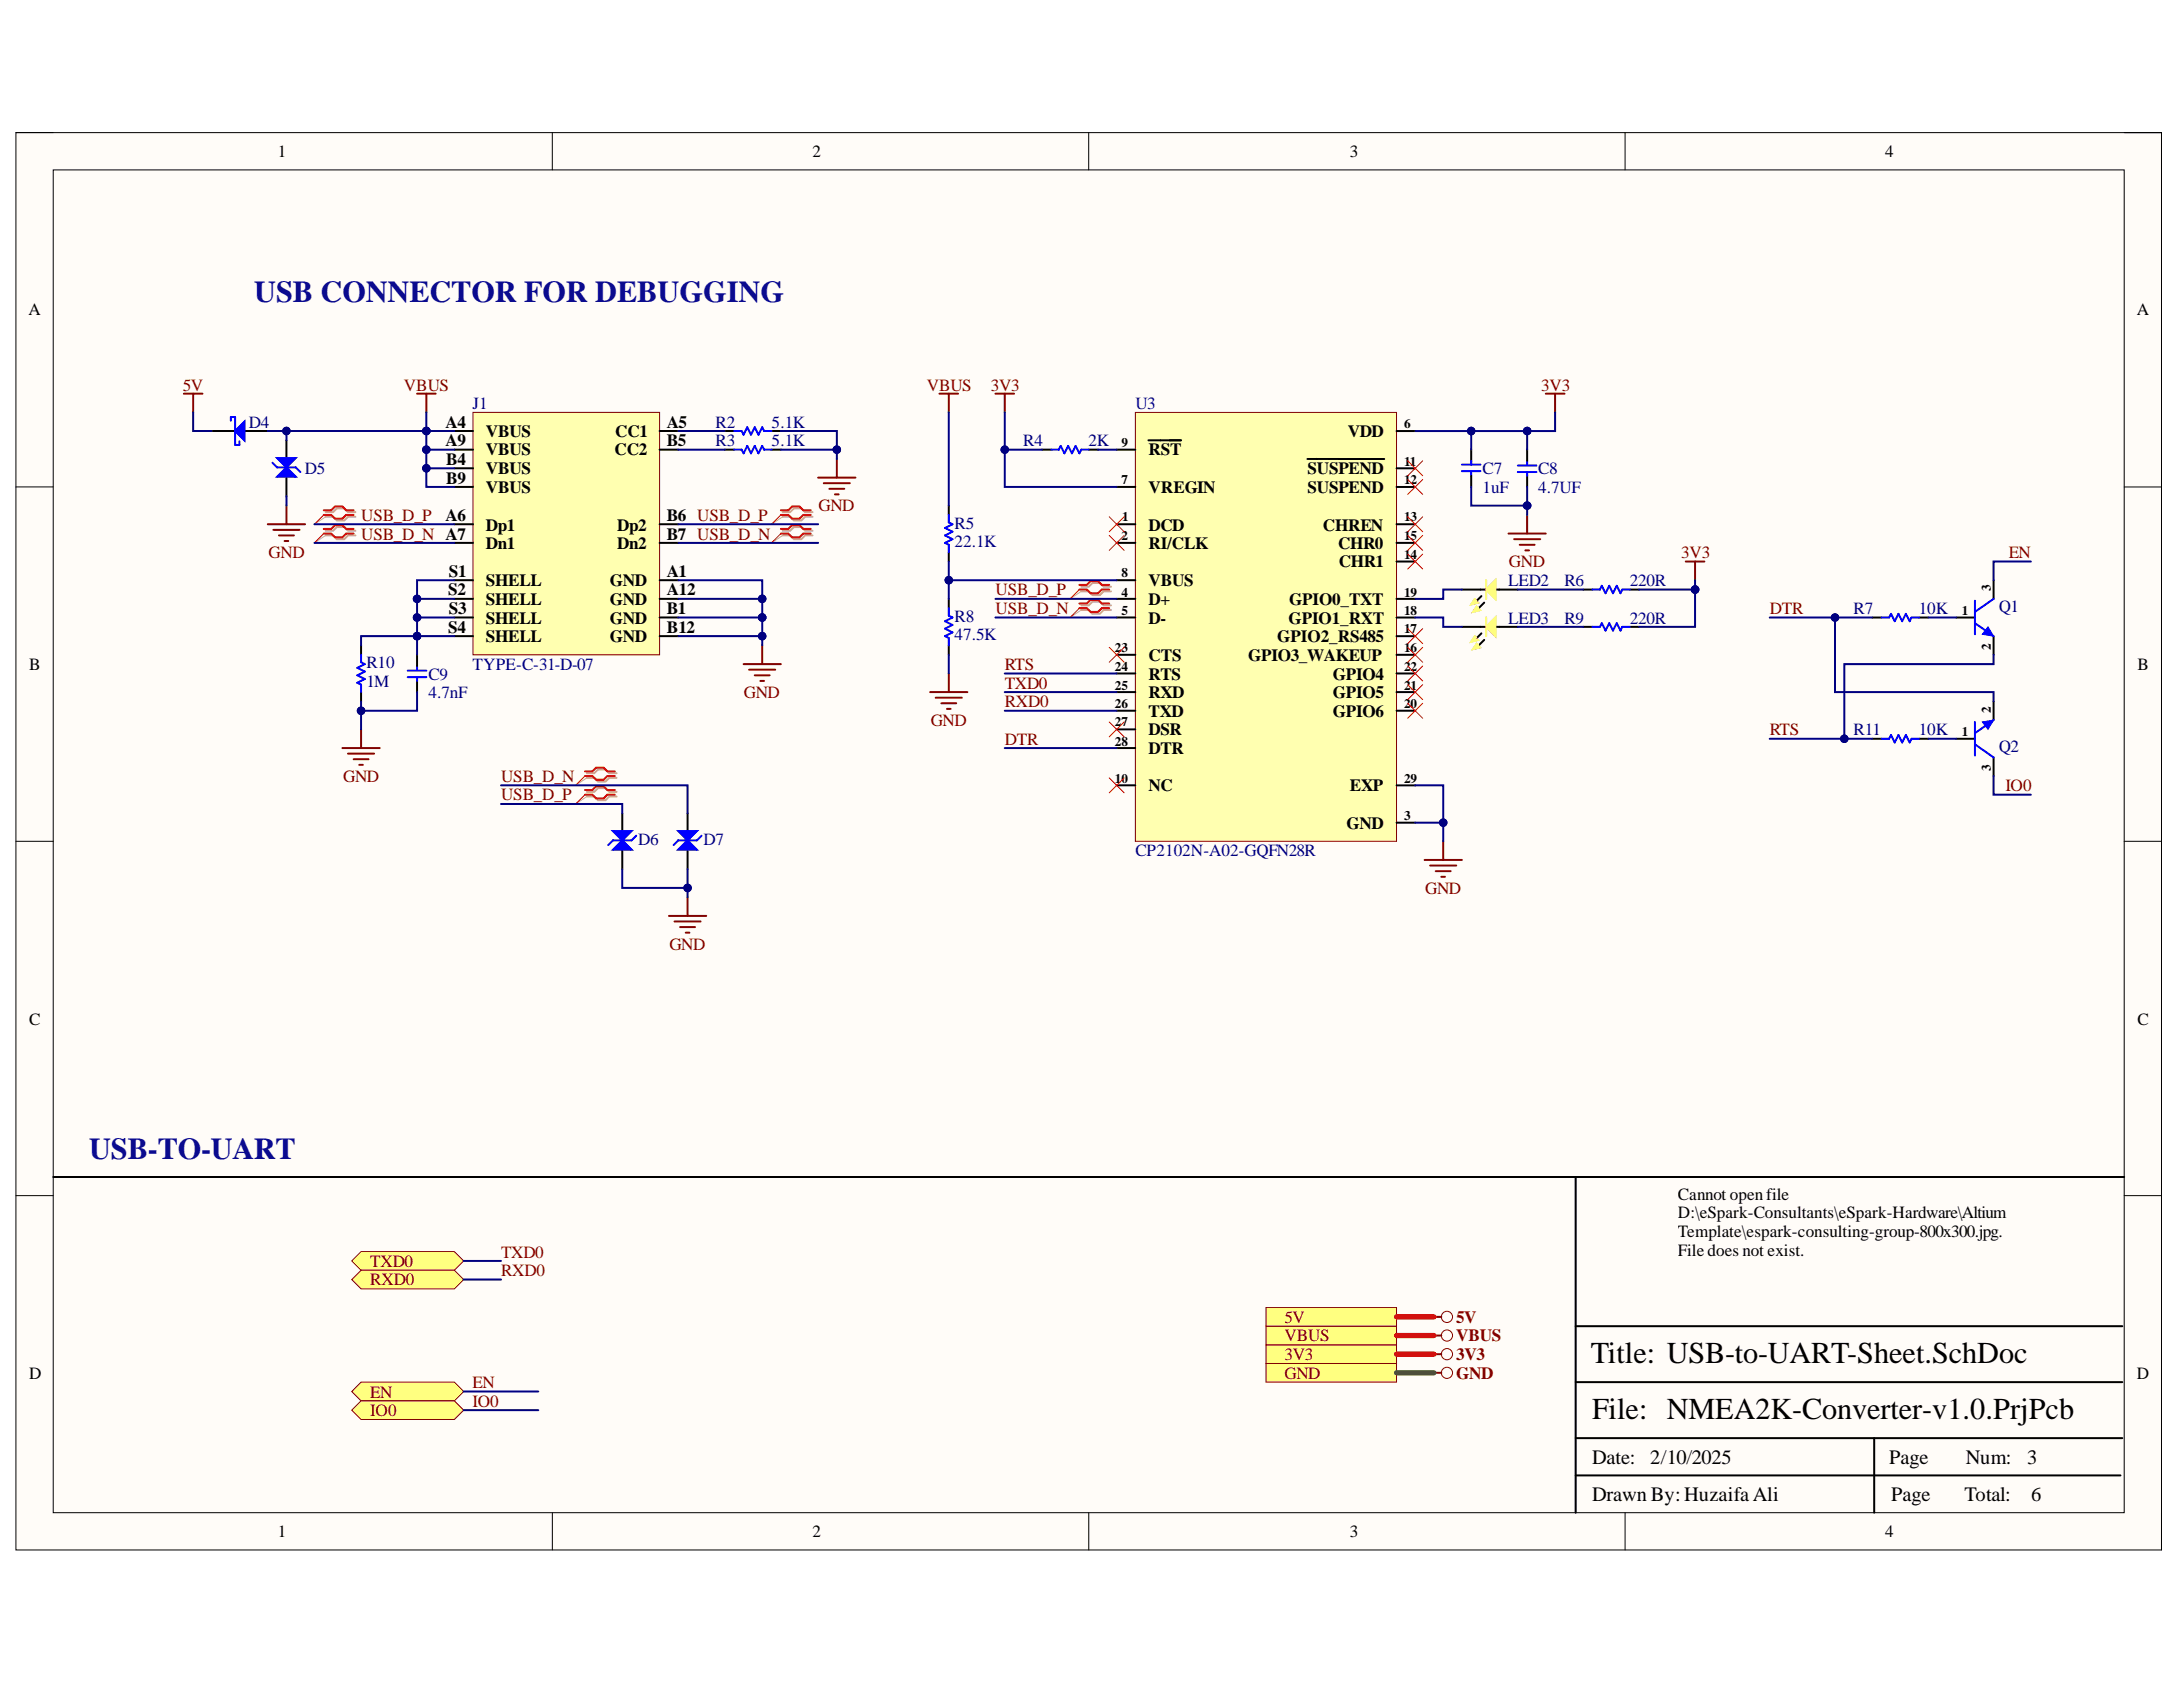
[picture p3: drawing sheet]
<svg xmlns="http://www.w3.org/2000/svg" width="279mm" height="216mm" viewBox="0 0 279 216" stroke-linecap="round" stroke-linejoin="round" font-family="sans-serif">
<defs><g id="words">
<g font-size="3.9" fill="#0b0b8e">
<text x="32.5" y="38.6">USB CONNECTOR FOR DEBUGGING</text>
<text x="11.4" y="148.4">USB-TO-UART</text>
</g>
<g font-size="3.9">
<text x="203.6" y="174.4">Title: USB-to-UART-Sheet.SchDoc</text>
<text x="203.8" y="181.6">File: NMEA2K-Converter-v1.0.PrjPcb</text>
</g>
<g font-size="2.6">
<text x="203.8" y="187.3">Date:</text>
<text x="211.2" y="187.3">2/10/2025</text>
<text x="241.8" y="187.3">Page</text>
<text x="251.6" y="187.3">Num:</text>
<text x="259.5" y="187.3">3</text>
<text x="203.8" y="192.1">Drawn By: HuzaifaAli</text>
<text x="242.1" y="192.1">Page</text>
<text x="251.4" y="192.1">Total:</text>
<text x="260" y="192.1">6</text>
</g>
<g font-size="2.2">
<text x="35.6" y="20.1">1</text>
<text x="104" y="20.1">2</text>
<text x="172.8" y="20.1">3</text>
<text x="241.3" y="20.1">4</text>
<text x="3.6" y="40.4">A</text>
<text x="273.5" y="40.4">A</text>
<text x="57" y="54.7">A4</text>
<text x="57" y="57.1">A9</text>
<text x="57.1" y="59.5">B4</text>
<text x="62.2" y="55.9">VBUS</text>
<text x="62.2" y="58.3">VBUS</text>
<text x="78.7" y="58.3">CC2</text>
<text x="78.7" y="55.9">CC1</text>
<text x="85.3" y="54.7">A5</text>
<text x="85.3" y="57.1">B5</text>
<text x="147" y="58.3">RST</text>
<text x="172.5" y="55.9">VDD</text>
<text x="57.1" y="61.9">B9</text>
<text x="62.2" y="60.7">VBUS</text>
<text x="62.2" y="63.1">VBUS</text>
<text x="147" y="63.1">VREGIN</text>
<text x="167.4" y="60.7">SUSPEND</text>
<text x="167.4" y="63.1">SUSPEND</text>
<text x="57" y="66.6">A6</text>
<text x="62.2" y="67.9">Dp1</text>
<text x="62.2" y="70.3">Dn1</text>
<text x="79" y="67.9">Dp2</text>
<text x="79" y="70.3">Dn2</text>
<text x="85.3" y="66.6">B6 USB_D_P</text>
<text x="85.3" y="69.1">B7 USB_D_N</text>
<text x="147" y="67.9">DCD</text>
<text x="147" y="70.3">RI/CLK</text>
<text x="169.3" y="67.9">CHREN</text>
<text x="171.3" y="70.3">CHR0</text>
<text x="57.4" y="76.2">S2</text>
<text x="57.5" y="73.8">S1</text>
<text x="62.2" y="75">SHELL</text>
<text x="62.2" y="77.4">SHELL</text>
<text x="78.1" y="75">GND</text>
<text x="78.1" y="77.4">GND</text>
<text x="85.3" y="73.8">A1</text>
<text x="85.3" y="76.2">A12</text>
<text x="147" y="75">VBUS</text>
<text x="147" y="77.4">D+</text>
<text x="165" y="77.4">GPIO0_TXT</text>
<text x="171.3" y="72.6">CHR1</text>
<text x="57.4" y="81">S4</text>
<text x="57.5" y="78.6">S3</text>
<text x="62.2" y="79.8">SHELL</text>
<text x="62.2" y="82.2">SHELL</text>
<text x="78.1" y="79.8">GND</text>
<text x="78.1" y="82.2">GND</text>
<text x="85.3" y="78.6">B1</text>
<text x="85.3" y="81">B12</text>
<text x="147" y="79.8">D-</text>
<text x="163.5" y="82.2">GPIO2_RS485</text>
<text x="164.9" y="79.8">GPIO1_RXT</text>
<text x="3.7" y="85.7">B</text>
<text x="147" y="84.5">CTS</text>
<text x="147" y="87">RTS</text>
<text x="147" y="89.3">RXD</text>
<text x="159.8" y="84.5">GPIO3_WAKEUP</text>
<text x="170.6" y="87">GPIO4</text>
<text x="170.6" y="89.3">GPIO5</text>
<text x="273.6" y="85.7">B</text>
<text x="147" y="91.7">TXD</text>
<text x="147" y="94.1">DSR</text>
<text x="170.6" y="91.7">GPIO6</text>
<text x="147" y="96.5">DTR</text>
<text x="147" y="101.3">NC</text>
<text x="172.8" y="101.3">EXP</text>
<text x="172.4" y="106.1">GND</text>
<text x="3.7" y="131.1">C</text>
<text x="273.6" y="131.1">C</text>
<text x="214.8" y="153.5">Cannot openfile</text>
<text x="214.8" y="155.9">D:\eSpark-Consultants\eSpark-Hardware\Altium</text>
<text x="214.8" y="158.3">Template\espark-consulting-group-800x300.jpg.</text>
<text x="214.8" y="160.7">File does not exist.</text>
<text x="3.7" y="176.5">D</text>
<text x="273.5" y="176.5">D</text>
<text x="35.6" y="196.8">1</text>
<text x="104" y="196.8">2</text>
<text x="172.8" y="196.8">3</text>
<text x="241.3" y="196.8">4</text>
</g>
<g font-size="2.2" fill="#800000">
<text x="23.4" y="50">5V</text>
<text x="51.7" y="50">VBUS</text>
<text x="118.6" y="50">VBUS</text>
<text x="126.8" y="50">3V3</text>
<text x="197.3" y="50">3V3</text>
<text x="104.8" y="65.4">GND</text>
<text x="34.4" y="71.4">GND</text>
<text x="46.2" y="66.6">USB_D_P</text>
<text x="46.2" y="69.1">USB_D_N A7</text>
<text x="215.2" y="71.4">3V3</text>
<text x="257.1" y="71.4">EN</text>
<text x="127.4" y="76.2">USB_D_P</text>
<text x="193.1" y="72.6">GND</text>
<text x="127.4" y="78.6">USB_D_N</text>
<text x="226.5" y="78.6">DTR</text>
<text x="95.2" y="89.3">GND</text>
<text x="128.6" y="85.7">RTS</text>
<text x="128.6" y="88.2">TXD0</text>
<text x="119.1" y="92.9">GND</text>
<text x="128.6" y="95.3">DTR</text>
<text x="128.6" y="90.5">RXD0</text>
<text x="226.5" y="94.1">RTS</text>
<text x="43.9" y="100.1">GND</text>
<text x="64.1" y="100.1">USB_D_N</text>
<text x="256.7" y="101.3">IO0</text>
<text x="64.1" y="102.4">USB_D_P</text>
<text x="182.4" y="114.4">GND</text>
<text x="85.7" y="121.5">GND</text>
<text x="64.1" y="161">TXD0</text>
<text x="47.4" y="162.1">TXD0</text>
<text x="47.4" y="164.5">RXD0</text>
<text x="64.1" y="163.3">RXD0</text>
<text x="164.4" y="171.7">VBUS</text>
<text x="164.4" y="169.3">5V</text>
<text x="186.4" y="171.7">VBUS</text>
<text x="186.4" y="169.3">5V</text>
<text x="47.4" y="178.9">EN</text>
<text x="60.5" y="177.7">EN</text>
<text x="164.4" y="176.5">GND</text>
<text x="164.4" y="174">3V3</text>
<text x="186.4" y="176.5">GND</text>
<text x="186.4" y="174">3V3</text>
<text x="47.4" y="181.2">IO0</text>
<text x="60.5" y="180">IO0</text>
</g>
<g font-size="2.2" fill="#000080">
<text x="60.5" y="52.4">J1</text>
<text x="145.3" y="52.4">U3</text>
<text x="31.9" y="54.7">D4</text>
<text x="91.6" y="54.7">R2</text>
<text x="91.6" y="57.1">R3</text>
<text x="98.8" y="54.7">5.1K</text>
<text x="98.8" y="57.1">5.1K</text>
<text x="131" y="57.1">R4</text>
<text x="139.3" y="57.1">2K</text>
<text x="39" y="60.7">D5</text>
<text x="189.8" y="60.7">C7</text>
<text x="189.8" y="63.1">1uF</text>
<text x="196.9" y="60.7">C8</text>
<text x="196.9" y="63.1">4.7UF</text>
<text x="122.2" y="67.6">R5</text>
<text x="122.2" y="70">22.1K</text>
<text x="193" y="75">LED2</text>
<text x="200.2" y="75">R6</text>
<text x="208.6" y="75">220R</text>
<text x="122.2" y="79.5">R8</text>
<text x="122.2" y="81.9">47.5K</text>
<text x="193" y="79.8">LED3</text>
<text x="200.2" y="79.8">R9</text>
<text x="208.6" y="79.8">220R</text>
<text x="237.2" y="78.6">R7</text>
<text x="245.6" y="78.6">10K</text>
<text x="255.8" y="78.4">Q1</text>
<text x="46.9" y="85.5">R10</text>
<text x="46.9" y="87.9">1M</text>
<text x="54.8" y="87">C9</text>
<text x="54.8" y="89.3">4.7nF</text>
<text x="60.5" y="85.7">TYPE-C-31-D-07</text>
<text x="237.2" y="94.1">R11</text>
<text x="245.6" y="94.1">10K</text>
<text x="255.8" y="96.3">Q2</text>
<text x="81.7" y="108.1">D6</text>
<text x="90.1" y="108.1">D7</text>
<text x="145.3" y="109.6">CP2102N-A02-GQFN28R</text>
</g>
<g font-size="1.7">
<text x="143.5" y="57.2">9</text>
<text x="179.7" y="54.8">6</text>
<text x="179.7" y="59.6">11</text>
<text x="143.5" y="62">7</text>
<text x="179.7" y="62">12</text>
<text x="143.5" y="69.2">2</text>
<text x="143.6" y="66.7">1</text>
<text x="179.7" y="66.7">13</text>
<text x="179.7" y="69.2">15</text>
<text x="179.7" y="71.5">14</text>
<text x="143.5" y="73.9">8</text>
<text x="143.5" y="76.3">4</text>
<text x="179.7" y="76.3">19</text>
<text x="254.8" y="75.7" transform="rotate(-90 254.8 75.7)">3</text>
<text x="142.7" y="83.4">23</text>
<text x="143.5" y="78.7">5</text>
<text x="179.7" y="78.7">18</text>
<text x="179.7" y="81.1">17</text>
<text x="179.7" y="83.4">16</text>
<text x="251.1" y="78.7">1</text>
<text x="254.8" y="83.2" transform="rotate(-90 254.8 83.2)">2</text>
<text x="142.7" y="85.9">24</text>
<text x="142.7" y="88.2">25</text>
<text x="179.7" y="85.9">22</text>
<text x="179.7" y="88.2">21</text>
<text x="142.7" y="90.6">26</text>
<text x="142.7" y="93">27</text>
<text x="142.7" y="95.4">28</text>
<text x="179.7" y="90.6">20</text>
<text x="251.1" y="94.2">1</text>
<text x="254.8" y="91.2" transform="rotate(-90 254.8 91.2)">2</text>
<text x="142.7" y="100.2">10</text>
<text x="179.7" y="100.2">29</text>
<text x="254.8" y="98.6" transform="rotate(-90 254.8 98.6)">3</text>
<text x="179.7" y="105">3</text>
</g>
</g></defs>
<path d="M2 17h274.6v181.4h-274.6z" fill-rule="evenodd" fill="#fffcf8"/>
<path d="M2 17h274.6v181.4h-274.6z" fill="none" stroke="#000" stroke-width=".13"/>
<path d="M6.8 21.7h265.1v171.9h-265.1z" fill-rule="evenodd" fill="#fffcf8"/>
<g fill="none" stroke="#000" stroke-width=".13">
<path d="M2 17h4.8M70.7 17v4.7M139.3 17v4.7M208 17v4.7M271.9 17h4.7v4.7M6.8 21.7h265.1v171.9h-265.1zM2 62.3h4.8M271.9 62.3h4.7M2 107.7h4.8M271.9 107.7h4.7M2 153h4.8M271.9 153h4.7"/>
<path d="M70.7 193.6v4.8M139.3 193.6v4.8M208 193.6v4.8M276.6 193.6v4.8"/>
</g>
<path d="M271.9 150.6h-70.2v43M201.7 176.9h69.9M201.7 169.7h69.9M201.7 188.8h69.7M201.7 184.1h69.9M239.9 184.1v9.5" fill="none" stroke="#000" stroke-width=".25"/>
<path d="M145.3 52.8h33.4v54.9h-33.4z" fill-rule="evenodd" fill="#ffffb0"/>
<path d="M145.3 52.8h33.4v54.9h-33.4z" fill="none" stroke="#800000" stroke-width=".13"/>
<g fill="none" stroke="#000" stroke-width=".25">
<path d="M133.4 57.5h1.2M139.3 57.5h1.2M142.9 57.5h2.4M147 56.4h4.2M167.3 58.7h9.9M178.7 55.2h2.4M178.7 59.9h2.4M188.3 57.6v1.5M195.5 57.6v1.4M121.4 64.7v1.2M121.4 70.7v1.2M121.4 76.6v1.2"/>
<path d="M142.9 62.3h2.4M142.9 67.1h2.4M142.9 69.5h2.4M142.9 74.3h2.4M142.9 76.6h2.4M142.9 79h2.4M178.7 62.3h2.4M178.7 67.1h2.4M178.7 69.5h2.4M178.7 76.6h2.4M178.7 79h2.4M178.7 71.9h2.4"/>
<path d="M188.3 60.9v1.4M189.6 76.3l-.6 .6M195.5 60.8v1.5M121.4 82.6v1.2M142.9 83.8h2.4M142.9 86.2h2.4M142.9 88.6h2.4M142.9 91h2.4M142.9 93.3h2.4M142.9 95.7h2.4M178.7 83.8h2.4M178.7 86.2h2.4"/>
<path d="M178.7 88.6h2.4M178.7 91h2.4M178.7 81.4h2.4M142.9 100.5h2.4M178.7 100.5h2.4M178.7 105.3h2.4"/>
</g>
<g fill="none" stroke="#f00" stroke-width=".13">
<path d="M180.2 59l1.9 1.9M182.1 59l-1.9 1.9M138.1 75.4l-1.1 1.2M138.1 77.8l-1.1 1.2M142 66.1l1.9 1.9M142 68.5l1.9 1.9M143.9 66.1l-1.9 1.9M143.9 68.5l-1.9 1.9M180.2 61.4l1.9 1.9M180.2 66.1l1.9 2M180.2 68.5l1.9 1.9M180.2 70.9l1.9 1.9"/>
<path d="M182.1 61.4l-1.9 1.9M182.1 66.1l-1.9 2M182.1 68.5l-1.9 1.9M182.1 70.9l-1.9 1.9M142 99.6l1.9 1.9M143.9 99.6l-1.9 1.9M180.2 82.9l1.9 1.9M180.2 80.5l1.9 1.9M180.2 90l1.9 1.9M180.2 87.6l1.9 1.9M180.2 85.2l1.9 1.9M182.1 82.9l-1.9 1.9"/>
<path d="M182.1 80.5l-1.9 1.9M182.1 90l-1.9 1.9M182.1 87.6l-1.9 1.9M182.1 85.2l-1.9 1.9"/>
</g>
<g fill="none" stroke="#800000" stroke-width=".25">
<path d="M120.2 50.4h2.4M121.4 50.4v2.4M127.4 50.4h2.4M128.6 50.4v2.4M197.8 50.4h2.4M199 50.4v2.4M193.1 68.3h4.7M193.8 69h3.3M194.5 69.7h1.9M195.2 70.4h.5M195.5 65.9v2.4M119 88.6h4.8"/>
<path d="M119.8 89.3h3.3M120.5 90h1.9M121.2 90.7h.5M121.4 86.2v2.4M182.3 110.1h4.8M183 110.8h3.4M183.8 111.5h1.9M184.5 112.2h.4M184.7 107.7v2.4"/>
</g>
<path d="M134.6 57.5h.9l.3-.4 .4 .9 .5-.9 .5 .9 .5-.9 .4 .9 .3-.5h.9M187.1 59.5h2.4M188.3 59v.5M194.3 59.6h2.4M195.5 59v.5M121.4 65.9v1l.5 .2-.9 .5 .9 .4-.9 .5 .9 .5-.9 .5 .4 .2v1M121.4 77.8v1l.5 .2-.9 .5 .9 .5-.9 .5 .9 .4-.9 .5 .4 .3v.9M187.1 60.3h2.4M188.3 60.4v.5M194.3 60.4h2.4M195.5 60.4v.5" fill="none" stroke="#00f" stroke-width=".25"/>
<path d="M138.4 75.1h.9l.5-.5h1l.5 .5h.9M138.4 75.7h.9l.5 .5h1l.5-.5h.9M138.4 77.5h.9l.5-.5h1l.5 .5h.9M138.4 78.1h.9l.5 .5h1l.5-.5h.9" fill="none" stroke="#d0a19e" stroke-width=".25"/>
<path d="M138.4 75.7l-1.4 .9M138.4 78.1l-1.4 .9" fill="none" stroke="#d0a19e" stroke-width=".13"/>
<path d="M138.1 74.9h1l.5-.5h.9l.5 .5h1M138.1 75.4h1l.5 .5h.9l.5-.5h1M138.1 77.2h1l.5-.4h.9l.5 .4h1M138.1 77.8h1l.5 .5h.9l.5-.5h1" fill="none" stroke="#f00" stroke-width=".25"/>
<path d="M188.7 76.6l.6 .6-1.1 .2 .5-.8 .3 .3z" fill-rule="evenodd" fill="#f1c232"/>
<path d="M188.7 76.6l.6 .6-1.1 .2 .5-.8 .3 .3z" fill="none" stroke="#f1c232" stroke-width=".13"/>
<path d="M190 77.1l-.8 .7" fill="none" stroke="#000" stroke-width=".25"/>
<path d="M189 77.6l.5 .5-1.1 .3 .6-.8 .2 .2z" fill-rule="evenodd" fill="#f1c232"/>
<path d="M189 77.6l.5 .5-1.1 .3 .6-.8 .2 .2z" fill="none" stroke="#f1c232" stroke-width=".13"/>
<path d="M187.1 75.5h3.1M191.4 75.5h2.9" fill="none" stroke="#000" stroke-width=".25"/>
<path d="M190.2 74.3v2.3" fill="none" stroke="#f1c232" stroke-width=".25"/>
<path d="M190.2 75.5l1.2-1.2v2.3z" fill="#f1c232"/>
<path d="M190.2 75.5l1.2-1.2v2.3z" fill="none" stroke="#f1c232" stroke-width=".25"/>
<path d="M189.6 81.1l-.6 .5" fill="none" stroke="#000" stroke-width=".25"/>
<path d="M188.7 81.4l.6 .5-1.1 .3 .5-.8 .3 .2z" fill-rule="evenodd" fill="#f1c232"/>
<path d="M188.7 81.4l.6 .5-1.1 .3 .5-.8 .3 .2z" fill="none" stroke="#f1c232" stroke-width=".13"/>
<path d="M190 81.9l-.8 .7" fill="none" stroke="#000" stroke-width=".25"/>
<path d="M189 82.3l.5 .6-1.1 .3 .6-.9 .2 .3z" fill-rule="evenodd" fill="#f1c232"/>
<path d="M189 82.3l.5 .6-1.1 .3 .6-.9 .2 .3z" fill="none" stroke="#f1c232" stroke-width=".13"/>
<path d="M187.1 80.2h3.1M191.4 80.2h2.9" fill="none" stroke="#000" stroke-width=".25"/>
<path d="M190.2 79v2.4" fill="none" stroke="#f1c232" stroke-width=".25"/>
<path d="M190.2 80.2l1.2-1.2v2.4z" fill="#f1c232"/>
<path d="M190.2 80.2l1.2-1.2v2.4z" fill="none" stroke="#f1c232" stroke-width=".25"/>
<path d="M202.6 75.5h1.2M208.6 75.5h1.2M250.4 79h2.4M255.2 74.3v2.3M202.6 80.2h1.2M208.6 80.2h1.2M255.2 81.4v2.4" fill="none" stroke="#000" stroke-width=".25"/>
<path d="M203.8 75.5h1l.2-.5 .5 .9 .5-.9 .4 .9 .5-.9 .5 .9 .2-.4h1M252.8 79.7l2.4 1.7M252.8 76.9v4.3M255.2 76.6l-2.4 1.7M203.8 80.2h1l.2-.5 .5 1 .5-1 .4 1 .5-1 .5 1 .2-.5h1" fill="none" stroke="#00f" stroke-width=".25"/>
<path d="M215.8 71.9h2.3M216.9 71.9v2.4" fill="none" stroke="#800000" stroke-width=".25"/>
<path d="M142 82.8l1.9 2M142 92.4l1.9 1.9M143.9 82.8l-1.9 2M143.9 92.4l-1.9 1.9" fill="none" stroke="#f00" stroke-width=".13"/>
<path d="M254.4 80.2l.8 1.2-1.5-.2z" fill="#00f"/>
<path d="M254.4 80.2l.8 1.2-1.5-.2z" fill="none" stroke="#00f" stroke-width=".13"/>
<path d="M250.4 94.5h2.4M255.2 89.8v2.4M255.2 96.9v2.4" fill="none" stroke="#000" stroke-width=".25"/>
<path d="M252.8 95.3l2.4 1.6M252.8 92.4v4.3M255.2 92.2l-2.4 1.6" fill="none" stroke="#00f" stroke-width=".25"/>
<path d="M253.7 92.4l1.5-.2-.8 1.1z" fill="#00f"/>
<path d="M253.7 92.4l1.5-.2-.8 1.1z" fill="none" stroke="#00f" stroke-width=".13"/>
<path d="M239.6 79h1.2M245.6 79h1.2M239.6 94.5h1.2M245.6 94.5h1.2M6.8 150.6h195.8" fill="none" stroke="#000" stroke-width=".25"/>
<path d="M240.8 79h1l.2-.4 .5 .9 .5-.9 .5 .9 .4-.9 .5 .9 .2-.5h1M240.8 94.5h1l.2-.4 .5 .9 .5-.9 .5 .9 .4-.9 .5 .9 .2-.5h1" fill="none" stroke="#00f" stroke-width=".25"/>
<path d="M162 174.5h16.7v2.4h-16.7z" fill-rule="evenodd" fill="#ffff80"/>
<g fill="none" stroke="#800000" stroke-width=".13">
<path d="M162 174.5h16.7v2.4h-16.7z"/>
<circle cx="185.2" cy="175.7" r=".72"/>
</g>
<path d="M183.5 175.7h1" fill="none" stroke="#800000" stroke-width=".25"/>
<path d="M162 172.1h16.7v2.4h-16.7z" fill-rule="evenodd" fill="#ffff80"/>
<g fill="none" stroke="#800000" stroke-width=".13">
<path d="M162 172.1h16.7v2.4h-16.7z"/>
<circle cx="185.2" cy="173.3" r=".72"/>
</g>
<path d="M183.5 173.3h1" fill="none" stroke="#800000" stroke-width=".25"/>
<path d="M46.2 176.9h12l1.2 1.2-1.2 1.2h-12l-1.2-1.2z" fill-rule="evenodd" fill="#ffff80"/>
<path d="M46.2 176.9h12l1.2 1.2-1.2 1.2h-12l-1.2-1.2z" fill="none" stroke="#800000" stroke-width=".13"/>
<path d="M45 180.5l1.2-1.2h12l1.2 1.2-1.2 1.2h-12z" fill-rule="evenodd" fill="#ffff80"/>
<path d="M45 180.5l1.2-1.2h12l1.2 1.2-1.2 1.2h-12z" fill="none" stroke="#800000" stroke-width=".13"/>
<path d="M79.6 104.1v2.4M79.6 108.9v2.3" fill="none" stroke="#000" stroke-width=".25"/>
<path d="M78.4 108.7l1.2-1.2 1.2 1.2z" fill="#00f"/>
<path d="M78.4 108.7l1.2-1.2 1.2 1.2zM81.4 107l-.6 .5h-2.4l-.5 .6" fill="none" stroke="#00f" stroke-width=".25"/>
<path d="M78.4 106.4h2.4l-1.2 1.1z" fill="#00f"/>
<path d="M78.4 106.4h2.4l-1.2 1.1z" fill="none" stroke="#00f" stroke-width=".25"/>
<path d="M88 104.1v2.4M88 108.9v2.3" fill="none" stroke="#000" stroke-width=".25"/>
<path d="M86.8 108.7l1.2-1.2 1.2 1.2z" fill="#00f"/>
<path d="M86.8 108.7l1.2-1.2 1.2 1.2zM89.8 107l-.6 .5h-2.4l-.6 .6" fill="none" stroke="#00f" stroke-width=".25"/>
<path d="M86.8 106.4h2.4l-1.2 1.1z" fill="#00f"/>
<path d="M86.8 106.4h2.4l-1.2 1.1z" fill="none" stroke="#00f" stroke-width=".25"/>
<path d="M85.6 117.2h4.8M86.3 117.9h3.4M87 118.6h2M87.8 119.4h.4M88 114.8v2.4" fill="none" stroke="#800000" stroke-width=".25"/>
<path d="M75.1 99h1l.4-.5h1l.5 .5h.9M75.1 99.6h1l.4 .4h1l.5-.4h.9M75.1 101.3h1l.4-.4h1l.5 .4h.9M75.1 101.9h1l.4 .5h1l.5-.5h.9" fill="none" stroke="#d0a19e" stroke-width=".25"/>
<path d="M75.1 99.6l-1.4 .9M75.1 101.9l-1.4 1" fill="none" stroke="#d0a19e" stroke-width=".13"/>
<path d="M74.9 98.7h.9l.5-.5h1l.4 .5h1M74.9 99.3h.9l.5 .5h1l.4-.5h1M74.9 101.1h.9l.5-.5h1l.4 .5h1M74.9 101.7h.9l.5 .5h1l.4-.5h1" fill="none" stroke="#f00" stroke-width=".25"/>
<path d="M74.9 99.3l-1.2 1.2M74.9 101.7l-1.2 1.2" fill="none" stroke="#f00" stroke-width=".13"/>
<path d="M162 169.7h16.7v2.4h-16.7z" fill-rule="evenodd" fill="#ffff80"/>
<g fill="none" stroke="#800000" stroke-width=".13">
<path d="M162 169.7h16.7v2.4h-16.7z"/>
<circle cx="185.2" cy="170.9" r=".72"/>
</g>
<path d="M107.1 58.7v2.4M104.7 61.1h4.8M105.4 61.8h3.4M106.2 62.6h1.9M106.9 63.3h.4M95.2 85h4.7M95.9 85.7h3.3M96.6 86.4h1.9M97.3 87.1h.5M97.6 82.6v2.4M183.5 170.9h1" fill="none" stroke="#800000" stroke-width=".25"/>
<path d="M92.8 55.2h1.2M92.8 57.5h1.2M98.7 55.2h1.2M98.7 57.5h1.2" fill="none" stroke="#000" stroke-width=".25"/>
<path d="M94 55.2h.9l.3 .4 .4-.9 .5 .9 .5-.9 .5 .9 .5-.9 .2 .5h.9M94 57.5h.9l.3 .5 .4-.9 .5 .9 .5-.9 .5 .9 .5-.9 .2 .4h.9" fill="none" stroke="#00f" stroke-width=".25"/>
<path d="M60.5 52.8h23.9v31h-23.9z" fill-rule="evenodd" fill="#ffffb0"/>
<path d="M60.5 52.8h23.9v31h-23.9z" fill="none" stroke="#800000" stroke-width=".13"/>
<g fill="none" stroke="#000" stroke-width=".25">
<path d="M36.7 56.4v2.3M58.2 55.2h2.3M58.2 57.5h2.3M58.2 59.9h2.3M84.4 55.2h2.4M84.4 57.5h2.4M36.7 61.1v2.4M58.2 74.3h2.3M58.2 67.1h2.3M58.2 69.5h2.3M58.2 76.6h2.3M58.2 79h2.3"/>
<path d="M58.2 62.3h2.3M84.4 74.3h2.4M84.4 67.1h2.4M84.4 69.5h2.4M84.4 76.6h2.4M84.4 79h2.4M58.2 81.4h2.3M84.4 81.4h2.4"/>
</g>
<path d="M53.4 50.4h2.4M54.6 50.4v2.4" fill="none" stroke="#800000" stroke-width=".25"/>
<path d="M35.5 61l1.2-1.2 1.2 1.2z" fill="#00f"/>
<path d="M34.9 59.2l.6 .6h2.4l.6 .6M35.5 61l1.2-1.2 1.2 1.2z" fill="none" stroke="#00f" stroke-width=".25"/>
<path d="M35.5 58.6h2.4l-1.2 1.2z" fill="#00f"/>
<path d="M35.5 58.6h2.4l-1.2 1.2z" fill="none" stroke="#00f" stroke-width=".25"/>
<path d="M34.3 67.1h4.7M35 67.8h3.3M35.7 68.5h1.9M36.4 69.2h.5M36.7 64.7v2.4" fill="none" stroke="#800000" stroke-width=".25"/>
<path d="M27.1 55.2h3M31.3 55.2h3" fill="none" stroke="#000" stroke-width=".25"/>
<path d="M30.1 55.2l1.2-1.2v2.4z" fill="#00f"/>
<path d="M29.5 53.8v-.4h.6v3.5M30.1 55.2l1.2-1.2v2.4zM30.6 56.5v.4h-.5M46.2 83.8v1l.5 .2-1 .5 1 .5-1 .4 1 .5-1 .5 .5 .2v1M52.2 86.7h2.4M52.2 85.8h2.4M53.4 85.2v.5M53.4 86.7v.4" fill="none" stroke="#00f" stroke-width=".25"/>
<path d="M41.7 65.5h.9l.5-.4h1l.4 .4h1M41.7 66.1h.9l.5 .5h1l.4-.5h1M41.7 67.9h.9l.5-.4h1l.4 .4h1M41.7 68.5h.9l.5 .5h1l.4-.5h1M100.2 65.5h.9l.5-.4h1l.4 .4h1M100.2 66.1h.9l.5 .5h1l.4-.5h1M100.2 67.9h.9l.5-.4h1l.4 .4h1M100.2 68.5h.9l.5 .5h1l.4-.5h1" fill="none" stroke="#d0a19e" stroke-width=".25"/>
<path d="M41.7 66.1l-1.5 1M41.7 68.5l-1.5 1M100.2 66.1l-1.5 1M100.2 68.5l-1.5 1" fill="none" stroke="#d0a19e" stroke-width=".13"/>
<path d="M41.4 65.3h1l.5-.5h.9l.5 .5h1M41.4 65.9h1l.5 .5h.9l.5-.5h1M41.4 67.7h1l.5-.5h.9l.5 .5h1M41.4 68.3h1l.5 .5h.9l.5-.5h1M99.9 65.3h1l.5-.5h.9l.5 .5h1M99.9 65.9h1l.5 .5h.9l.5-.5h1M99.9 67.7h1l.5-.5h.9l.5 .5h1M99.9 68.3h1l.5 .5h.9l.5-.5h1" fill="none" stroke="#f00" stroke-width=".25"/>
<path d="M41.4 65.9l-1.2 1.2M41.4 68.3l-1.2 1.2M99.9 65.9l-1.2 1.2M99.9 68.3l-1.2 1.2" fill="none" stroke="#f00" stroke-width=".13"/>
<path d="M43.8 95.7h4.8M44.5 96.4h3.4M45.3 97.2h1.9M46 97.9h.5M46.2 93.3v2.4" fill="none" stroke="#800000" stroke-width=".25"/>
<path d="M46.2 82.6v1.2M46.2 88.6v1.2M53.4 83.8v1.4M53.4 87v1.6" fill="none" stroke="#000" stroke-width=".25"/>
<path d="M45 161.4l1.2-1.2h12l1.1 1.2-1.1 1.2h-12z" fill-rule="evenodd" fill="#ffff80"/>
<path d="M45 161.4l1.2-1.2h12l1.1 1.2-1.1 1.2h-12z" fill="none" stroke="#800000" stroke-width=".13"/>
<path d="M45 163.8l1.2-1.2h12l1.1 1.2-1.1 1.1h-12z" fill-rule="evenodd" fill="#ffff80"/>
<path d="M45 163.8l1.2-1.2h12l1.1 1.2-1.1 1.1h-12z" fill="none" stroke="#800000" stroke-width=".13"/>
<path d="M162 167.3h16.7v2.4h-16.7z" fill-rule="evenodd" fill="#ffff80"/>
<g fill="none" stroke="#800000" stroke-width=".13">
<path d="M162 167.3h16.7v2.4h-16.7z"/>
<circle cx="185.2" cy="168.5" r=".72"/>
</g>
<path d="M23.5 50.4h2.4M24.7 50.4v2.4M183.5 168.5h1" fill="none" stroke="#800000" stroke-width=".25"/>
<path d="M181.1 105.3h3.6" fill="none" stroke="#000080" stroke-width=".25"/>
<circle cx="184.7" cy="105.3" r=".48" fill="#000080"/>
<circle cx="184.7" cy="105.3" r=".48" fill="none" stroke="#000080" stroke-width=".13"/>
<path d="M188.3 55.2v2.4M127.4 76.6h15.5M127.4 79h15.5" fill="none" stroke="#000080" stroke-width=".25"/>
<circle cx="188.3" cy="55.2" r=".48" fill="#000080"/>
<circle cx="188.3" cy="55.2" r=".48" fill="none" stroke="#000080" stroke-width=".13"/>
<path d="M195.5 55.2v2.4" fill="none" stroke="#000080" stroke-width=".25"/>
<circle cx="195.5" cy="55.2" r=".48" fill="#000080"/>
<circle cx="195.5" cy="55.2" r=".48" fill="none" stroke="#000080" stroke-width=".13"/>
<path d="M195.5 62.3v2.4" fill="none" stroke="#000080" stroke-width=".25"/>
<circle cx="195.5" cy="64.7" r=".48" fill="#000080"/>
<circle cx="195.5" cy="64.7" r=".48" fill="none" stroke="#000080" stroke-width=".13"/>
<path d="M128.6 57.5v4.8h14.3M140.5 57.5h2.4" fill="none" stroke="#000080" stroke-width=".25"/>
<circle cx="128.6" cy="57.5" r=".48" fill="#000080"/>
<circle cx="128.6" cy="57.5" r=".48" fill="none" stroke="#000080" stroke-width=".13"/>
<path d="M128.6 52.8v4.7h4.8" fill="none" stroke="#000080" stroke-width=".25"/>
<circle cx="128.6" cy="57.5" r=".48" fill="#000080"/>
<circle cx="128.6" cy="57.5" r=".48" fill="none" stroke="#000080" stroke-width=".13"/>
<path d="M121.4 52.8v11.9M121.4 74.3v2.3" fill="none" stroke="#000080" stroke-width=".25"/>
<circle cx="121.4" cy="74.3" r=".48" fill="#000080"/>
<circle cx="121.4" cy="74.3" r=".48" fill="none" stroke="#000080" stroke-width=".13"/>
<path d="M194.3 75.5h8.3M209.8 75.5h7.1M121.4 83.8v2.4M194.3 80.2h8.3" fill="none" stroke="#000080" stroke-width=".25"/>
<circle cx="217" cy="75.4" r=".48" fill="#000080"/>
<circle cx="217" cy="75.4" r=".48" fill="none" stroke="#000080" stroke-width=".13"/>
<path d="M181.1 79h3.6v1.2h2.4M187.1 75.5h-2.4v1.1h-3.6M246.8 79h3.6M259.9 71.9h-4.7v2.4M128.6 95.7h14.3M128.6 86.2h14.3M246.8 94.5h3.6M255.2 99.3v2.4h4.7M255.2 83.8v1.2h-19.1v9.5" fill="none" stroke="#000080" stroke-width=".25"/>
<circle cx="236.1" cy="94.5" r=".48" fill="#000080"/>
<circle cx="236.1" cy="94.5" r=".48" fill="none" stroke="#000080" stroke-width=".13"/>
<path d="M234.9 79v9.6h20.3v1.2" fill="none" stroke="#000080" stroke-width=".25"/>
<circle cx="234.9" cy="79" r=".48" fill="#000080"/>
<circle cx="234.9" cy="79" r=".48" fill="none" stroke="#000080" stroke-width=".13"/>
<path d="M178.7 175.7h4.8" fill="none" stroke="#38761d" stroke-width=".68"/>
<path d="M178.7 173.3h4.8" fill="none" stroke="#f00" stroke-width=".68"/>
<path d="M121.4 71.9v2.4h21.5M59.4 178.1h9.5M59.4 180.5h9.5" fill="none" stroke="#000080" stroke-width=".25"/>
<circle cx="121.4" cy="74.3" r=".48" fill="#000080"/>
<circle cx="121.4" cy="74.3" r=".48" fill="none" stroke="#000080" stroke-width=".13"/>
<path d="M181.1 100.5h3.6v7.2" fill="none" stroke="#000080" stroke-width=".25"/>
<circle cx="184.7" cy="105.3" r=".48" fill="#000080"/>
<circle cx="184.7" cy="105.3" r=".48" fill="none" stroke="#000080" stroke-width=".13"/>
<path d="M226.5 79h13.1" fill="none" stroke="#000080" stroke-width=".25"/>
<circle cx="234.9" cy="79" r=".48" fill="#000080"/>
<circle cx="234.9" cy="79" r=".48" fill="none" stroke="#000080" stroke-width=".13"/>
<path d="M188.3 62.3v2.4h7.2v1.2" fill="none" stroke="#000080" stroke-width=".25"/>
<circle cx="195.5" cy="64.7" r=".48" fill="#000080"/>
<circle cx="195.5" cy="64.7" r=".48" fill="none" stroke="#000080" stroke-width=".13"/>
<path d="M64.1 102.9h15.5v1.2M64.1 100.5h23.9v3.6M88 111.2v2.4" fill="none" stroke="#000080" stroke-width=".25"/>
<circle cx="88" cy="113.6" r=".48" fill="#000080"/>
<circle cx="88" cy="113.6" r=".48" fill="none" stroke="#000080" stroke-width=".13"/>
<path d="M79.6 111.2v2.4h8.4v1.2" fill="none" stroke="#000080" stroke-width=".25"/>
<circle cx="88" cy="113.6" r=".48" fill="#000080"/>
<circle cx="88" cy="113.6" r=".48" fill="none" stroke="#000080" stroke-width=".13"/>
<path d="M226.5 94.5h13.1" fill="none" stroke="#000080" stroke-width=".25"/>
<circle cx="236.1" cy="94.5" r=".48" fill="#000080"/>
<circle cx="236.1" cy="94.5" r=".48" fill="none" stroke="#000080" stroke-width=".13"/>
<path d="M178.7 170.9h4.8" fill="none" stroke="#f00" stroke-width=".68"/>
<path d="M54.6 59.9h3.6" fill="none" stroke="#000080" stroke-width=".25"/>
<circle cx="54.6" cy="59.9" r=".48" fill="#000080"/>
<circle cx="54.6" cy="59.9" r=".48" fill="none" stroke="#000080" stroke-width=".13"/>
<path d="M54.6 57.5h3.6" fill="none" stroke="#000080" stroke-width=".25"/>
<circle cx="54.6" cy="57.5" r=".48" fill="#000080"/>
<circle cx="54.6" cy="57.5" r=".48" fill="none" stroke="#000080" stroke-width=".13"/>
<path d="M54.6 55.2h3.6" fill="none" stroke="#000080" stroke-width=".25"/>
<circle cx="54.6" cy="55.2" r=".48" fill="#000080"/>
<circle cx="54.6" cy="55.2" r=".48" fill="none" stroke="#000080" stroke-width=".13"/>
<path d="M54.6 55.2h-17.9v1.2" fill="none" stroke="#000080" stroke-width=".25"/>
<circle cx="54.6" cy="55.2" r=".48" fill="#000080"/>
<circle cx="54.6" cy="55.2" r=".48" fill="none" stroke="#000080" stroke-width=".13"/>
<circle cx="36.7" cy="55.2" r=".48" fill="#000080"/>
<circle cx="36.7" cy="55.2" r=".48" fill="none" stroke="#000080" stroke-width=".13"/>
<path d="M24.7 52.8v2.4h2.4M34.3 55.2h2.4M36.7 63.5v1.2" fill="none" stroke="#000080" stroke-width=".25"/>
<circle cx="36.7" cy="55.2" r=".48" fill="#000080"/>
<circle cx="36.7" cy="55.2" r=".48" fill="none" stroke="#000080" stroke-width=".13"/>
<path d="M86.8 55.2h6M86.8 57.5h6M99.9 57.5h7.2M86.8 67.1h17.9M86.8 69.5h17.9" fill="none" stroke="#000080" stroke-width=".25"/>
<circle cx="107.1" cy="57.5" r=".48" fill="#000080"/>
<circle cx="107.1" cy="57.5" r=".48" fill="none" stroke="#000080" stroke-width=".13"/>
<path d="M99.9 55.2h7.2v3.5M40.2 67.1h18M40.2 69.5h18" fill="none" stroke="#000080" stroke-width=".25"/>
<circle cx="107.1" cy="57.5" r=".48" fill="#000080"/>
<circle cx="107.1" cy="57.5" r=".48" fill="none" stroke="#000080" stroke-width=".13"/>
<path d="M97.6 79v2.4" fill="none" stroke="#000080" stroke-width=".25"/>
<circle cx="97.6" cy="81.4" r=".48" fill="#000080"/>
<circle cx="97.6" cy="81.4" r=".48" fill="none" stroke="#000080" stroke-width=".13"/>
<circle cx="97.6" cy="79" r=".48" fill="#000080"/>
<circle cx="97.6" cy="79" r=".48" fill="none" stroke="#000080" stroke-width=".13"/>
<path d="M46.2 89.8v3.5" fill="none" stroke="#000080" stroke-width=".25"/>
<circle cx="46.2" cy="91" r=".48" fill="#000080"/>
<circle cx="46.2" cy="91" r=".48" fill="none" stroke="#000080" stroke-width=".13"/>
<path d="M53.4 88.6v2.4h-7.2" fill="none" stroke="#000080" stroke-width=".25"/>
<circle cx="46.2" cy="91" r=".48" fill="#000080"/>
<circle cx="46.2" cy="91" r=".48" fill="none" stroke="#000080" stroke-width=".13"/>
<path d="M58.2 74.3h-4.8v9.5" fill="none" stroke="#000080" stroke-width=".25"/>
<circle cx="53.4" cy="76.6" r=".48" fill="#000080"/>
<circle cx="53.4" cy="76.6" r=".48" fill="none" stroke="#000080" stroke-width=".13"/>
<circle cx="53.4" cy="79" r=".48" fill="#000080"/>
<circle cx="53.4" cy="79" r=".48" fill="none" stroke="#000080" stroke-width=".13"/>
<circle cx="53.4" cy="81.4" r=".48" fill="#000080"/>
<circle cx="53.4" cy="81.4" r=".48" fill="none" stroke="#000080" stroke-width=".13"/>
<path d="M53.4 76.6h4.8" fill="none" stroke="#000080" stroke-width=".25"/>
<circle cx="53.4" cy="76.6" r=".48" fill="#000080"/>
<circle cx="53.4" cy="76.6" r=".48" fill="none" stroke="#000080" stroke-width=".13"/>
<path d="M53.4 79h4.8" fill="none" stroke="#000080" stroke-width=".25"/>
<circle cx="53.4" cy="79" r=".48" fill="#000080"/>
<circle cx="53.4" cy="79" r=".48" fill="none" stroke="#000080" stroke-width=".13"/>
<path d="M53.4 81.4h4.8" fill="none" stroke="#000080" stroke-width=".25"/>
<circle cx="53.4" cy="81.4" r=".48" fill="#000080"/>
<circle cx="53.4" cy="81.4" r=".48" fill="none" stroke="#000080" stroke-width=".13"/>
<path d="M53.4 81.4h-7.2v1.2" fill="none" stroke="#000080" stroke-width=".25"/>
<circle cx="53.4" cy="81.4" r=".48" fill="#000080"/>
<circle cx="53.4" cy="81.4" r=".48" fill="none" stroke="#000080" stroke-width=".13"/>
<path d="M86.8 81.4h10.8v1.2" fill="none" stroke="#000080" stroke-width=".25"/>
<circle cx="97.6" cy="81.4" r=".48" fill="#000080"/>
<circle cx="97.6" cy="81.4" r=".48" fill="none" stroke="#000080" stroke-width=".13"/>
<path d="M86.8 79h10.8" fill="none" stroke="#000080" stroke-width=".25"/>
<circle cx="97.6" cy="79" r=".48" fill="#000080"/>
<circle cx="97.6" cy="79" r=".48" fill="none" stroke="#000080" stroke-width=".13"/>
<path d="M86.8 76.6h10.8" fill="none" stroke="#000080" stroke-width=".25"/>
<circle cx="97.6" cy="76.6" r=".48" fill="#000080"/>
<circle cx="97.6" cy="76.6" r=".48" fill="none" stroke="#000080" stroke-width=".13"/>
<path d="M86.8 74.3h10.8v4.7" fill="none" stroke="#000080" stroke-width=".25"/>
<circle cx="97.6" cy="79" r=".48" fill="#000080"/>
<circle cx="97.6" cy="79" r=".48" fill="none" stroke="#000080" stroke-width=".13"/>
<circle cx="97.6" cy="76.6" r=".48" fill="#000080"/>
<circle cx="97.6" cy="76.6" r=".48" fill="none" stroke="#000080" stroke-width=".13"/>
<path d="M216.9 75.5v4.7h-7.1" fill="none" stroke="#000080" stroke-width=".25"/>
<circle cx="217" cy="75.4" r=".48" fill="#000080"/>
<circle cx="217" cy="75.4" r=".48" fill="none" stroke="#000080" stroke-width=".13"/>
<path d="M216.9 74.3v1.2" fill="none" stroke="#000080" stroke-width=".25"/>
<circle cx="217" cy="75.4" r=".48" fill="#000080"/>
<circle cx="217" cy="75.4" r=".48" fill="none" stroke="#000080" stroke-width=".13"/>
<path d="M54.6 52.8v9.5h3.6" fill="none" stroke="#000080" stroke-width=".25"/>
<circle cx="54.6" cy="59.9" r=".48" fill="#000080"/>
<circle cx="54.6" cy="59.9" r=".48" fill="none" stroke="#000080" stroke-width=".13"/>
<circle cx="54.6" cy="57.5" r=".48" fill="#000080"/>
<circle cx="54.6" cy="57.5" r=".48" fill="none" stroke="#000080" stroke-width=".13"/>
<circle cx="54.6" cy="55.2" r=".48" fill="#000080"/>
<circle cx="54.6" cy="55.2" r=".48" fill="none" stroke="#000080" stroke-width=".13"/>
<path d="M199 52.8v2.4h-17.9" fill="none" stroke="#000080" stroke-width=".25"/>
<circle cx="195.5" cy="55.2" r=".48" fill="#000080"/>
<circle cx="195.5" cy="55.2" r=".48" fill="none" stroke="#000080" stroke-width=".13"/>
<circle cx="188.3" cy="55.2" r=".48" fill="#000080"/>
<circle cx="188.3" cy="55.2" r=".48" fill="none" stroke="#000080" stroke-width=".13"/>
<path d="M128.6 91h14.3M128.6 88.6h14.3M59.3 161.4h4.8M59.3 163.8h4.8" fill="none" stroke="#000080" stroke-width=".25"/>
<path d="M178.7 168.5h4.8" fill="none" stroke="#f00" stroke-width=".68"/>
<use href="#words"/>
</svg>
